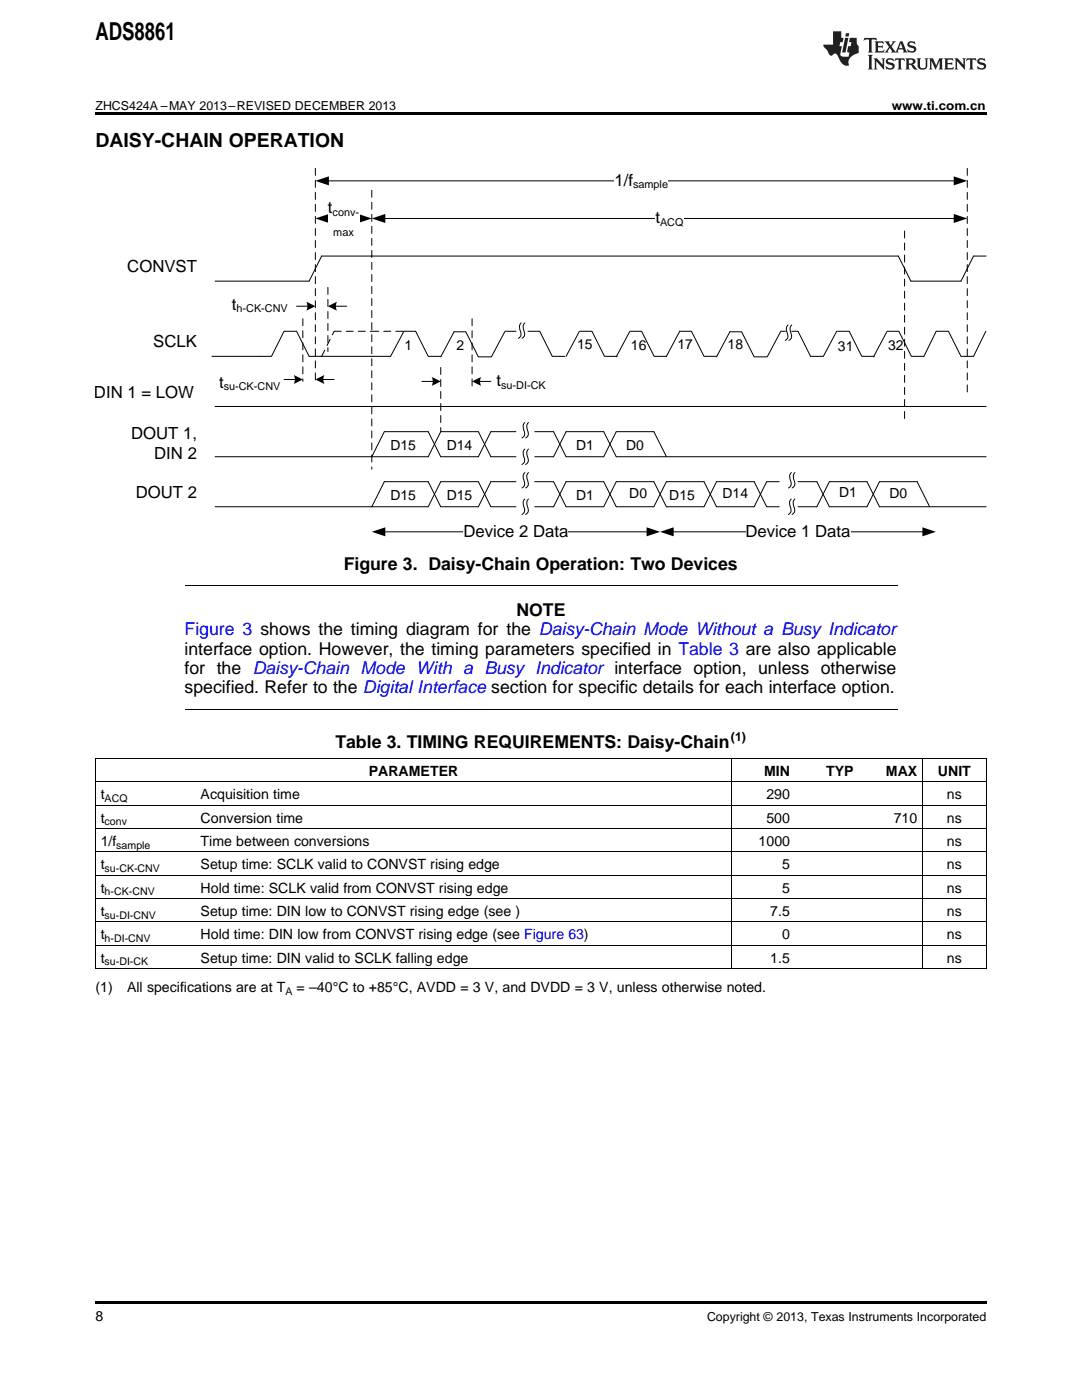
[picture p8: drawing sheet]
<svg xmlns="http://www.w3.org/2000/svg" width="216mm" height="279mm" viewBox="0 0 216 279" stroke-linecap="round" stroke-linejoin="round" font-family="sans-serif">
<defs><g id="words">
<text font-size="4.9" x="19" y="7.9">ADS8861</text>
<text font-size="3.9" x="19" y="29.3">DAISY-CHAIN OPERATION</text>
<g font-size="3.5">
<text x="68.6" y="113.7">Figure 3. Daisy-Chain Operation: Two Devices</text>
<text x="103" y="122.9">NOTE</text>
<text x="36.8" y="130.6">interface option. However, the timing parameters specified in Table 3 are also applicable</text>
<text x="36.8" y="134.5">for the Daisy-Chain Mode With a Busy Indicator interface option, unless otherwise</text>
<text x="36.8" y="138.4">specified. Refer to the Digital Interface section for specific details for each interface option.</text>
<text x="66.9" y="149.3">Table 3. TIMING REQUIREMENTS: Daisy-Chain</text>
</g>
<text font-size="3.5" fill="#00f" x="36.8" y="126.8">Figure 3 shows the timing diagram for the Daisy-Chain Mode Without a Busy Indicator</text>
<g font-size="3.3">
<text x="122.6" y="37.1">1/f</text>
<text x="65.4" y="42.6">t</text>
<text x="130.8" y="44.6">t</text>
<text x="25.4" y="54.3">CONVST</text>
<text x="46.3" y="61.8">t</text>
<text x="30.6" y="69.3">SCLK</text>
<text x="43.7" y="77.4">t</text>
<text x="99.1" y="77.1">t</text>
<text x="18.8" y="79.3">DIN 1 = LOW</text>
<text x="26.1" y="87.6">DOUT 1,</text>
<text x="30.8" y="91.6">DIN 2</text>
<text x="27.1" y="99.4">DOUT 2</text>
<text x="92.5" y="107.1">Device 2 Data</text>
<text x="148.8" y="107.1">Device 1 Data</text>
</g>
<g font-size="2.8">
<text x="80.7" y="69.9">1</text>
<text x="91.1" y="69.9">2</text>
<text x="115.2" y="69.7">15</text>
<text x="125.9" y="69.8">16</text>
<text x="135.2" y="69.7">17</text>
<text x="145.2" y="69.7">18</text>
<text x="167.2" y="70">31</text>
<text x="177.2" y="69.8">32</text>
<text x="77.9" y="89.8">D15</text>
<text x="89.1" y="89.8">D14</text>
<text x="114.9" y="89.8">D1</text>
<text x="124.9" y="89.7">D0</text>
<text x="77.9" y="99.7">D15</text>
<text x="89.1" y="99.7">D15</text>
<text x="114.9" y="99.7">D1</text>
<text x="125.6" y="99.5">D0</text>
<text x="133.5" y="99.7">D15</text>
<text x="144.2" y="99.5">D14</text>
<text x="167.5" y="99.2">D1</text>
<text x="177.5" y="99.5">D0</text>
<text x="73.6" y="154.8">PARAMETER</text>
<text x="152.5" y="154.8">MIN</text>
<text x="164.9" y="154.8">TYP</text>
<text x="176.8" y="154.8">MAX</text>
<text x="187.1" y="154.8">UNIT</text>
<text x="20.1" y="159.5">t</text>
<text x="40" y="159.5">Acquisition time</text>
<text x="152.9" y="159.5">290</text>
<text x="188.9" y="159.5">ns</text>
<text x="20.1" y="164.1">t</text>
<text x="40" y="164.1">Conversion time</text>
<text x="152.9" y="164.1">500</text>
<text x="178.3" y="164.1">710</text>
<text x="188.9" y="164.1">ns</text>
<text x="20.1" y="168.8">1/f</text>
<text x="20.1" y="173.5">t</text>
<text x="40" y="168.8">Time between conversions</text>
<text x="40" y="173.5">Setup time: SCLK valid to CONVST rising edge</text>
<text x="151.4" y="168.8">1000</text>
<text x="156.1" y="173.5">5</text>
<text x="188.9" y="168.8">ns</text>
<text x="188.9" y="173.5">ns</text>
<text x="20.1" y="178.1">t</text>
<text x="40" y="178.1">Hold time: SCLK valid from CONVST rising edge</text>
<text x="156.1" y="178.1">5</text>
<text x="188.9" y="178.1">ns</text>
<text x="20.1" y="182.8">t</text>
<text x="40" y="182.8">Setup time: DIN low to CONVST rising edge (see )</text>
<text x="153.7" y="182.8">7.5</text>
<text x="188.9" y="182.8">ns</text>
<text x="20.1" y="187.4">t</text>
<text x="40" y="187.4">Hold time: DIN low from CONVST rising edge (see Figure 63)</text>
<text x="156.1" y="187.4">0</text>
<text x="188.9" y="187.4">ns</text>
<text x="19" y="197.9">(1)</text>
<text x="20.1" y="192.1">t</text>
<text x="25.4" y="197.9">All specifications are at T</text>
<text x="40" y="192.1">Setup time: DIN valid to SCLK falling edge</text>
<text x="59.2" y="197.9">= –40°C to +85°C, AVDD = 3 V, and DVDD = 3 V, unless otherwise noted.</text>
<text x="153.7" y="192.1">1.5</text>
<text x="188.9" y="192.1">ns</text>
<text x="19" y="263.6">8</text>
</g>
<g font-size="2.5">
<text x="19" y="21.9">ZHCS424A –MAY 2013–REVISED DECEMBER 2013</text>
<text x="177.9" y="21.9">www.ti.com.cn</text>
<text x="145.9" y="147.9">(1)</text>
<text x="141.1" y="263.6">Copyright © 2013, Texas Instruments Incorporated</text>
</g>
<g font-size="2.2">
<text x="126.3" y="37.6">sample</text>
<text x="66.4" y="43.1">conv-</text>
<text x="66.5" y="47.1">max</text>
<text x="131.7" y="45.1">ACQ</text>
<text x="47.2" y="62.3">h-CK-CNV</text>
<text x="44.6" y="77.9">su-CK-CNV</text>
<text x="100" y="77.6">su-DI-CK</text>
</g>
<g font-size="2.1">
<text x="20.9" y="160.1">ACQ</text>
<text x="20.9" y="164.7">conv</text>
<text x="23.2" y="169.4">sample</text>
<text x="20.9" y="174">su-CK-CNV</text>
<text x="20.9" y="178.7">h-CK-CNV</text>
<text x="20.9" y="183.3">su-DI-CNV</text>
<text x="20.9" y="188">h-DI-CNV</text>
<text x="20.9" y="192.7">su-DI-CK</text>
<text x="56.9" y="198.5">A</text>
</g>
</g></defs>
<path d="M19 193.3l.2 .1zM145.9 193.3l.1 .1zM158.6 193.3l.1 .1zM171.3 193.3l.1 .1zM184 193.3l.1 .1zM196.7 193.3l.1 .1zM19 259.7h177.8v.5h-177.8z" fill="#000"/>
<g fill="none" stroke="#000" stroke-width=".2">
<path d="M65.4 36.1h125.1M64.2 51.1l-2.5 5h-18.8M74.2 51.1h105l2.6 5h10l2.5-5h2.5M51.7 71.1h2.5l2.5-5h2.5l2.5 5h16.2l2.7-5h2.3l2.5 5h2.5M56.7 75.7h2.4M59.2 61.1h2.4M64.3 75.7h2.4M66.8 61.1h2.4M87.9 71.2l2.7-5h2.3l2.5 5h2.6M100.7 66.2l-2.6 5M100.8 66.1h2.2M104 64.4a1.34 1.34 0 0 0-.2 1.7 1.02 1.02 0 0 1-.4 1.4"/>
<path d="M104.7 64.4a1.33 1.33 0 0 0-.1 1.7 1.02 1.02 0 0 1-.4 1.4M105.4 66.1h2.3l2.5 5h2.5M115.6 66.1l-2.6 5M115.8 66.1h2.3l2.5 5h2.5M125.6 66.2l-2.6 5M125.7 66.1h2.3l2.5 5h2.5M133 71.1l2.6-5h2.4l2.5 5h2.5M143 71.2l2.6-5h2.4l2.5 5h2.5M155.7 66.2l-2.6 5M155.8 66.1h.9zM157.3 64.9a1.33 1.33 0 0 0-.2 1.6 1.02 1.02 0 0 1-.4 1.4M158 64.9a1.34 1.34 0 0 0-.2 1.6 1.02 1.02 0 0 1-.4 1.4"/>
<path d="M158 66.1h1.2l2.5 5h2.5M166.9 66.1l-2.6 5M167.1 66.1h2.4l2.5 5h2.5M177 66.2l-2.7 5M177 66.1h2.4l2.5 5h2.5l2.4-5h2.5l2.5 5h2.5l2.4-5M42.9 91.2h42.5l2.5-5.1h7.5l2.6 5.1h5M103 96.1h-5l-2.6 5h-7.5l-2.5-5h-8.7l-2.5 5M103 86.1h-5l-2.6 5.1h-7.5l-2.5-5.1h-8.7l-2.5 5.1M104.7 94.3a1.33 1.33 0 0 0-.1 1.6 1.02 1.02 0 0 1-.4 1.5M104.7 99.6a1.33 1.33 0 0 0-.1 1.6 1.02 1.02 0 0 1-.4 1.5M104.7 84.3a1.33 1.33 0 0 0-.1 1.6 1.02 1.02 0 0 1-.4 1.5M104.7 89.6a1.33 1.33 0 0 0-.1 1.6 1.02 1.02 0 0 1-.4 1.5"/>
<path d="M105.5 94.3a1.33 1.33 0 0 0-.2 1.6 1.02 1.02 0 0 1-.4 1.5M105.5 99.6a1.33 1.33 0 0 0-.2 1.6 1.02 1.02 0 0 1-.4 1.5M105.5 84.3a1.34 1.34 0 0 0-.2 1.6 1.02 1.02 0 0 1-.4 1.5M105.5 89.6a1.34 1.34 0 0 0-.2 1.6 1.02 1.02 0 0 1-.4 1.5M106.7 96.1h3.8l2.5 5h7.5l2.5-5h7.5l2.5 5h7.5l2.5-5h7.5l2.5 5h2.5M106.7 91.2h3.8l2.5-5.1h7.5l2.5 5.1h73.8M106.7 86.1h3.8l2.5 5.1h7.5l2.5-5.1h7.5l2.5 5M155.5 96.1h-2.5l-2.5 5h-7.5l-2.5-5h-7.5l-2.5 5h-7.5l-2.5-5h-7.5l-2.5 5h-3.8M157.9 99.6a1.33 1.33 0 0 0-.2 1.6 1.02 1.02 0 0 1-.4 1.5M157.9 94.3a1.33 1.33 0 0 0-.2 1.6 1.02 1.02 0 0 1-.4 1.5M158.6 99.6a1.33 1.33 0 0 0-.2 1.6 1.02 1.02 0 0 1-.4 1.5M158.6 94.3a1.33 1.33 0 0 0-.1 1.6 1.02 1.02 0 0 1-.4 1.5"/>
<path d="M159.2 96.1h3.8l2.5 5h7.5l2.5-5h7.5l2.5 5M36.8 116.9h142.3M42.9 101.1h42.5l2.5-5h7.5l2.6 5h5M159.2 101.1h3.8l2.5-5h7.5l2.5 5h21.3M19 156.1h177.8M19 151.4h177.8M19.1 151.4v42M36.8 141.5h142.3M146 151.4v42M184.1 151.4v42M196.8 151.4v42M19 179.3h177.8"/>
<path d="M19 174.7h177.8M19 170h177.8M19 165.4h177.8M19 160.7h177.8M19 193.3h177.8M19 188.6h177.8M19 184h177.8"/>
</g>
<path d="M62.9 33.6v42.5M74.2 38v55.6M193 33.6v45M65.4 57.4v12.8M180.5 46.1v37.5M60.4 63.6v12.5M64.2 71.1l2.5-5M66.7 66.1h7.5" fill="none" stroke="#000" stroke-width=".2" stroke-dasharray="1.4 1"/>
<g fill="#000">
<path d="M62.9 36.1l2.7-.9v1.8zM190.3 35.2l2.7 .9-2.7 .9z"/>
<path d="M58.6 74.8l1.8 .9-1.8 .9 .2-1z" fill-rule="evenodd"/>
<path d="M62.9 75.7l1.8-.9-.2 .8 .2 1z" fill-rule="evenodd"/>
<path d="M61.1 60.2l1.8 .9-1.8 .9 .2-1.1z" fill-rule="evenodd"/>
<path d="M65.4 61.1l1.8-.9-.2 .7 .2 1.1z" fill-rule="evenodd"/>
</g>
<path d="M122.6 34.1h10.7v4.2h-10.7z" fill-rule="evenodd" fill="#fff"/>
<path d="M76.7 43.6h113.8" fill="none" stroke="#000" stroke-width=".2"/>
<path d="M74.2 43.6l2.7-.9v1.8zM190.3 42.7l2.7 .9-2.7 .9z" fill="#000"/>
<path d="M130.8 41.6h5.6v4.2h-5.6z" fill-rule="evenodd" fill="#fff"/>
<path d="M65.4 43.6h6.3" fill="none" stroke="#000" stroke-width=".2"/>
<path d="M62.9 43.6l2.7-.9v1.8zM71.5 42.7l2.7 .9-2.7 .9z" fill="#000"/>
<path d="M65.4 39.6h6.3v8h-6.3z" fill-rule="evenodd" fill="#fff"/>
<path d="M74.2 66.1h6.4" fill="none" stroke="#000" stroke-width=".2" stroke-dasharray="1.4 1"/>
<path d="M64.2 51.1h10M76.7 106.1h52.5" fill="none" stroke="#000" stroke-width=".2"/>
<path d="M74.2 106.1l2.7-.9v1.8zM129 105.2l2.7 .9-2.7 .9z" fill="#000"/>
<path d="M92.5 104.1h20.9v3.8h-20.9z" fill-rule="evenodd" fill="#fff"/>
<path d="M134.2 106.1h50.1" fill="none" stroke="#000" stroke-width=".2"/>
<path d="M131.7 106.1l2.7-.9v1.8zM184.1 105.2l2.7 .9-2.7 .9z" fill="#000"/>
<path d="M148.8 104.1h20.9v3.8h-20.9z" fill-rule="evenodd" fill="#fff"/>
<path d="M42.3 71.1h9.4M84.2 76.1h2.4M95.6 76.1h2.4M42.9 81.1h153.9" fill="none" stroke="#000" stroke-width=".2"/>
<path d="M87.9 73.3v12.8M94.2 63.6v14.4" fill="none" stroke="#000" stroke-width=".2" stroke-dasharray="1.4 1"/>
<g fill="#000">
<path d="M86.1 75.2l1.8 .9-1.8 .9 .2-.7z" fill-rule="evenodd"/>
<path d="M94.2 76.1l1.8-.9-.2 .7 .2 1.1z" fill-rule="evenodd"/>
</g>
<path d="M19 22.5h177.8v.5h-177.8z" fill="#000"/>
<g fill="#231f20">
<path d="M172.5 7.6l-.1 .5 .4-.2h.6v.1v2.1l-.2 .4h.9l-.2-.4v-2.1l.1-.1h.5l.5 .2-.2-.5zM174.5 8.3l.2 .3v1.5l-.2 .4h1.8l.2-.6a1.04 1.04 0 0 1-1.3 .2v-.7h.6l.3 .2v-.6l-.3 .2h-.6v-.6l.8-.1 .4 .3-.2-.5zM176.5 8.3l.9 1.1-.9 1.1h.8l-.2-.2 .4-.7 .5 .7-.2 .2h1.5l-.2-.2 .2-.4h.9l.1 .4-.2 .2h1l-.3-.3-.7-1.9h-.5l-.9 2-.8-1 .9-1h-.8l.1 .3-.4 .5-.3-.6 .1-.2zM179.7 8.6l.4 1h-.7zM181.3 8.4a.63 .63 0 0 0-.2 .7 .63 .63 0 0 0 .6 .4l.6 .2 .1 .2a.75 .75 0 0 1-.7 .4 .75 .75 0 0 1-.6-.5l.1 .7 .1-.1a1.11 1.11 0 0 0 1.5-.6 1.13 1.13 0 0 0-1.2-.8l-.1-.4a1.04 1.04 0 0 1 1.2 .2l-.2-.5-.2 .1-.4-.2zM173.2 10.9l.2 .4v2.2l-.2 .4h1l-.3-.4v-2.2l.3-.4zM174.3 11.6l.3 .4v1.5l-.3 .4h.8l-.2-.4v-1.3l1.5 1.7v-1.9l.2-.4h-.7l.2 .4v.9l-1.1-1.3zM177 11.8a.62 .62 0 0 0-.2 .7 .62 .62 0 0 0 .6 .4l.6 .1 .1 .3a.76 .76 0 0 1-.7 .3 .76 .76 0 0 1-.7-.4l.2 .7 .1-.1a1.11 1.11 0 0 0 1.5-.6 1.13 1.13 0 0 0-1.2-.8l-.1-.4a1.04 1.04 0 0 1 1.2 .2l-.2-.6-.2 .1-.5-.1zM178.7 11.6l-.2 .6a.61 .61 0 0 1 .8-.3v1.6l-.2 .4h.9l-.2-.4v-1.6a.63 .63 0 0 1 .7 .3l-.1-.6zM180.6 11.6l.3 .4v1.5l-.3 .4h1l-.2-.2-.1-.8 .6 .2a.76 .76 0 0 0 1.2 .7l-1-1a.58 .58 0 0 0 .6-.5 .58 .58 0 0 0-.5-.6zM181.4 11.9h.1a.45 .45 0 0 1 .5 .1 .45 .45 0 0 1 .1 .5l-.8 .2zM182.9 11.6l.2 .2a2.17 2.17 0 0 0 .3 1.9 .99 .99 0 0 0 1.6-.6v-1.1l.2-.4h-.7l.2 .2a1.92 1.92 0 0 1-.2 1.8 .6 .6 0 0 1-.9-.5v-1.1l.2-.4zM185.4 11.6l.2 .4v1.5l-.2 .4h.7l-.2-.4v-1.4l.8 1.8 .8-1.8v1.4l-.2 .4h.9l-.2-.4v-1.5l.2-.4h-.8l-.6 1.5-.6-1.5zM188.4 11.6l.2 .4v1.5l-.2 .4h1.8l.1-.6a1.04 1.04 0 0 1-1.2 .1v-.6h.5l.4 .2v-.6l-.4 .2h-.5v-.7h.8l.3 .3-.1-.6zM190.5 11.6l.2 .4v1.5l-.2 .4h.7l-.2-.4v-1.3l1.5 1.7v-1.9l.2-.4h-.7l.2 .4v.9l-1.1-1.3zM192.9 11.6l-.1 .6a.61 .61 0 0 1 .7-.3l.1 1.6-.3 .4h1l-.3-.4 .1-1.6a.63 .63 0 0 1 .7 .3l-.1-.6zM195.2 11.8a.62 .62 0 0 0-.2 .7 .62 .62 0 0 0 .6 .4l.6 .1 .1 .3a.76 .76 0 0 1-.7 .3 .76 .76 0 0 1-.6-.4l.1 .7 .1-.1a1.11 1.11 0 0 0 1.6-.6 1.13 1.13 0 0 0-1.3-.8l-.1-.4a1.04 1.04 0 0 1 1.2 .2l-.1-.6-.2 .1-.5-.1z"/>
<path d="M166.2 6.3v2.6h-1.9v.4l.8 .9a.91 .91 0 0 0 1 .8 .56 .56 0 0 1 .5-.3 .56 .56 0 0 1 .5 .3l.4 .8a1.53 1.53 0 0 0 1.9 1.2 1.54 1.54 0 0 1 1-2.1l.9-.3v-1.4a1.52 1.52 0 0 1-.4-1.6h-1.3l-.2 .8h.5l-.2 .8h-.5l-.1 1v.2l.4 .1-.2 .8a1.93 1.93 0 0 1-1.6-.3l.3-1.8h-.5l.2-.8h.4l.2-.8h-.4v-1.3zM168.6 7.6l-.6 2.9h.7l.6-2.9zM168.8 6.6l-.1 .7h.6l.2-.7z"/>
</g>
<use href="#words"/>
</svg>
